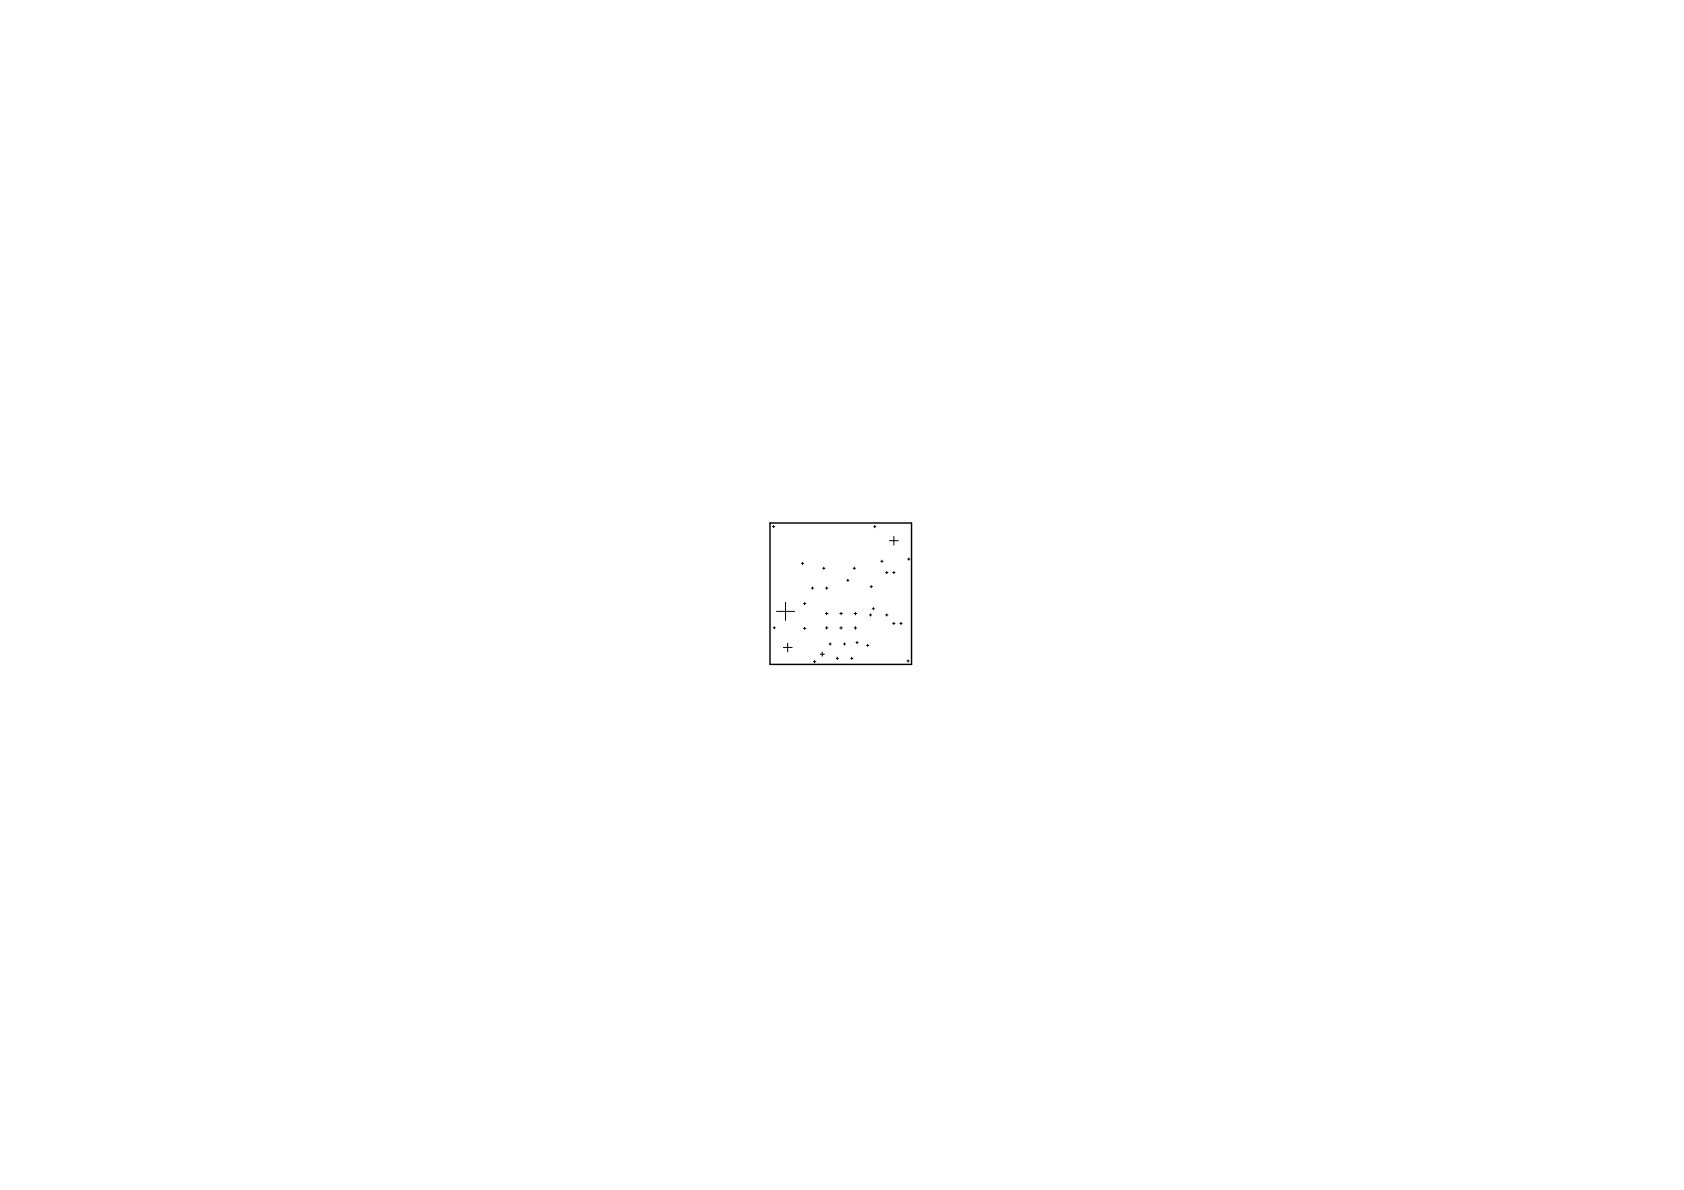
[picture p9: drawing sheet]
<svg xmlns="http://www.w3.org/2000/svg" width="297mm" height="210mm" viewBox="0 0 297 210" stroke-linecap="round" stroke-linejoin="round" font-family="sans-serif">
<path d="M135.8 92.3h25v24.9h-25z" fill="none" stroke="#000" stroke-width=".25"/>
<g fill="none" stroke="#000" stroke-width=".18">
<path d="M136.2 92.9h.5M136.5 92.7v.4M141.4 99.4h.4M141.6 99.2v.4M154.1 92.9h.4M154.3 92.7v.4M155.4 99h.4M155.6 98.8v.4M156.9 95.4h1.6M157.7 94.6v1.6M160.1 98.6h.4M160.3 98.4v.4"/>
<path d="M136.4 110.7h.4M136.6 110.5v.4M137 107.8h3.2M138.2 114.2h1.5M138.6 106.2v3.2M138.9 113.4v1.6M141.7 106.5h.4M141.7 110.8h.4M141.9 106.3v.4M141.9 110.7v.3M143.1 103.7h.4M143.3 103.5v.4"/>
<path d="M143.5 116.7h.4M143.7 116.5v.4M144.7 115.4h.7M145 115v.7M145.1 100.2h.4M145.3 100v.4M145.6 110.8h.4M145.6 108.2h.4M145.6 103.7h.4M145.8 103.5v.4M145.8 108v.5M145.8 110.5v.5"/>
<path d="M146.2 113.6h.4M146.4 113.4v.4M147.5 116.1h.4M147.7 115.9v.4M148.1 110.8h.5M148.1 108.2h.5M148.4 108v.5M148.4 110.5v.5M148.8 113.6h.4M149 113.4v.4M149.4 102.4h.3M149.5 102.2v.4"/>
<path d="M150.1 116.1h.3M150.2 115.9v.4M150.5 100.2h.4M150.7 110.8h.4M150.7 108.2h.4M150.7 100v.4M150.9 108v.5M150.9 110.5v.5M151 113.3h.4M151.2 113.1v.4M152.8 113.8h.4M153 113.6v.4"/>
<path d="M153.4 108.5h.4M153.5 103.5h.4M153.6 108.3v.4M153.7 103.3v.4M153.9 107.4h.3M154.1 107.2v.4M156.2 108.5h.4M156.2 101h.4M156.4 100.8v.4M156.4 108.3v.4M157.5 101h.4M157.5 110h.4"/>
<path d="M157.7 100.8v.4M157.7 109.8v.4M158.7 110h.4M158.9 109.8v.4M160 116.6h.4M160.2 116.4v.4"/>
</g>
</svg>
